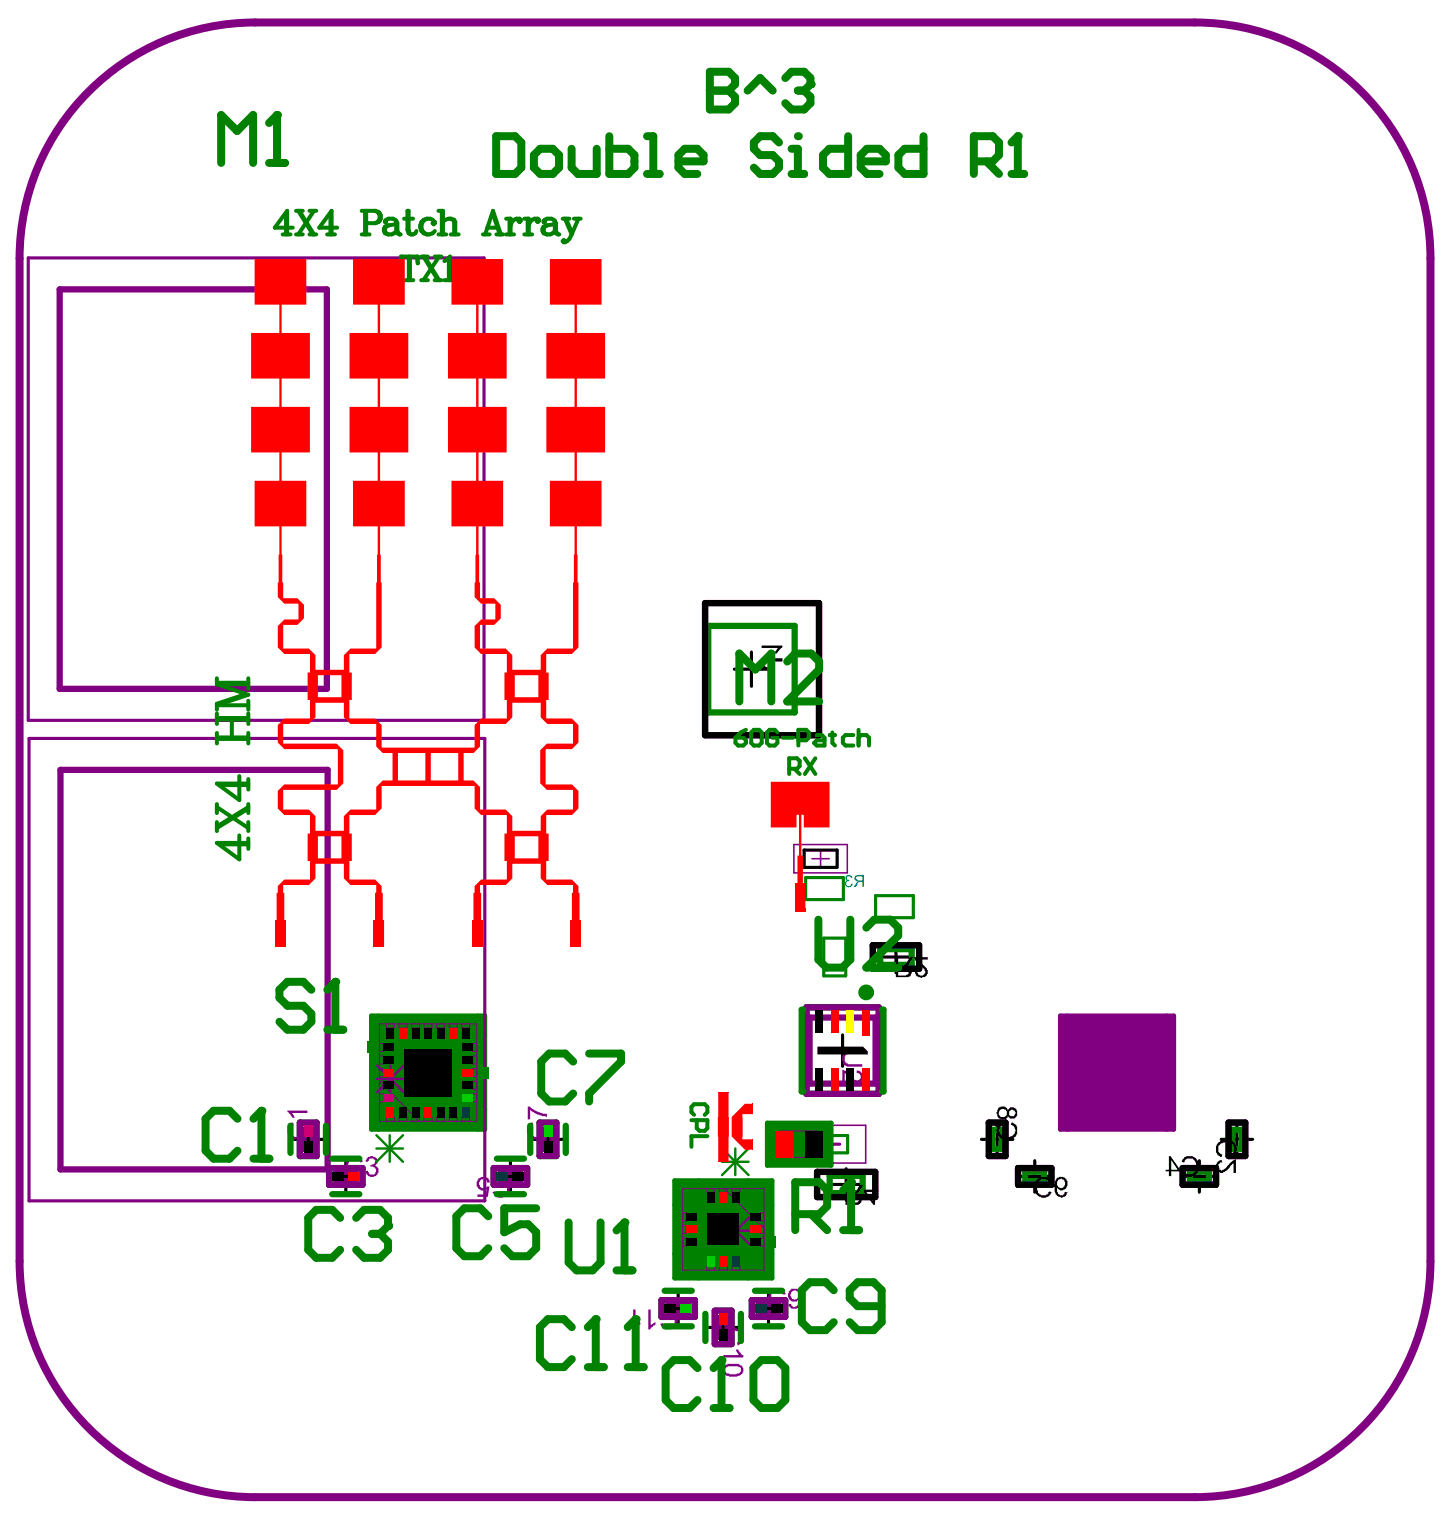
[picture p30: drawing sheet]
<svg xmlns="http://www.w3.org/2000/svg" width="153mm" height="162mm" viewBox="0 0 153 162" stroke-linecap="round" stroke-linejoin="round" font-family="sans-serif">
<g fill="none" stroke="#000" stroke-width=".33">
<path d="M77.7 70.8h3.6M79.5 69v3.6M94.8 99.6v3.3M93.2 101.3h3.3M105.5 118.9v3.3M130.9 118.9v3.3M87.9 125.3h3.3M89.6 123.7v3.3M103.9 120.6h3.3M107.8 124.5h3.4M109.5 122.8v3.3M125.3 124.5h3.3"/>
<path d="M126.9 122.8v3.3M129.2 120.6h3.4"/>
</g>
<path d="M75 66.2h9.1v9.2h-9.1zM93.2 100.4h3.3v1.7h-3.3zM105 119.6h1v2h-1zM130.4 119.6h1v2h-1zM87.8 124.4h3.5v1.8h-3.5zM108.5 124h2v1h-2zM125.9 124h2v1h-2z" fill="none" stroke="#008100" stroke-width=".66"/>
<g fill="none" stroke="#008100" stroke-width=".11">
<path d="M113.1 108.3h10.3v10.4h-10.3zM113.1 110.4h.4v.9h-.4M113.1 111.7h.4v.9h-.4M113.1 113.1h.4v.8h-.4M113.1 114.4h.4v.8h-.4M113.1 115.7h.4v.9h-.4M113.8 108.3v.5h.9v-.5M113.8 118.7v-.5h.9v.5M115.1 108.3v.5h.9v-.5M115.1 118.7v-.5h.9v.5M116.5 108.3v.5h.8v-.5M116.5 118.7v-.5h.8v.5"/>
<path d="M117.8 108.3v.5h.8v-.5M117.8 118.7v-.5h.8v.5M119.1 108.3v.5h.9v-.5M119.1 118.7v-.5h.9v.5M120.5 108.3v.5h.8v-.5M120.5 118.7v-.5h.8v.5M121.8 108.3v.5h.8v-.5M121.8 118.7v-.5h.8v.5M123.4 110.4h-.4v.9h.4M123.4 111.7h-.4v.9h.4M123.4 113.1h-.4v.8h.4M123.4 114.4h-.4v.8h.4"/>
<path d="M123.4 115.7h-.4v.9h.4M123.4 114.4l-4.3 4.3"/>
</g>
<path d="M85.3 92.9h4v2.3h-4zM87.2 99.3h2.3v4h-2.3zM92.7 94.8h4v2.3h-4zM86.2 120.2h3.5v1.8h-3.5z" fill="none" stroke="#008100" stroke-width=".33"/>
<path d="M120.8 112.7l2.8 2.9M120.8 114.2h2.8M122.2 112.7v2.9M123.6 112.7l-2.8 2.9" fill="none" stroke="#008100" stroke-width=".25"/>
<path d="M112.2 107.5h12v12h-12z" fill="#810081"/>
<path d="M6.3 30.6h28.3v42.3h-28.3zM74.6 63.8h12.1v14h-12.1zM6.4 81.5h28.3v42.2h-28.3zM92.4 100h4.9v2.5h-4.9zM104.7 118.8h1.7v3.5h-1.7zM130 118.8h1.8v3.5h-1.8zM86.5 124h6.1v2.7h-6.1zM107.7 123.6h3.6v1.8h-3.6zM125.2 123.6h3.5v1.8h-3.5z" fill="none" stroke="#810081" stroke-width=".66"/>
<path d="M112.2 107.5h12v12h-12z" fill="none" stroke="#810081" stroke-width=".51"/>
<path d="M84 89.4h5.7v3h-5.7zM85.9 90.9h1.9M86.8 89.9v1.9M84.3 119.1h7.3v4h-7.3z" fill="none" stroke="#810081" stroke-width=".17"/>
<path d="M87 121.1h1.9M88 120.2v1.8" fill="none" stroke="#810081" stroke-width=".33"/>
<path d="M74.6 63.8h12.1v14h-12.1zM92.4 100h4.9v2.5h-4.9zM104.7 118.8h1.7v3.5h-1.7zM130 118.8h1.8v3.5h-1.8zM86.5 124h6.1v2.7h-6.1zM107.7 123.6h3.6v1.8h-3.6zM125.2 123.6h3.5v1.8h-3.5z" fill="none" stroke="#000" stroke-width=".66"/>
<g fill="none" stroke="#000" stroke-width=".33">
<path d="M85.1 89.9h3.5v1.9h-3.5zM32.6 118.9v3.3M58 118.9v3.3M87.5 111.2h3.3M89.2 109.5v3.3M31 120.6h3.3M34.9 124.5h3.4M36.6 122.8v3.3M52.4 124.5h3.3M54 122.8v3.3M56.3 120.6h3.4M70.1 138.5h3.3"/>
<path d="M71.8 136.8v3.3M76.5 138.8v3.3M79.7 138.5h3.3M81.3 136.8v3.3M74.9 140.5h3.3"/>
</g>
<g fill="#000">
<path d="M80.6 68.3h2.2v.2l-.3 .2-.3 .5h-.2l.3-.6h-1.7zM80.8 69.8l.3-.1h1.7v.3h-1.5a.31 .31 0 0 0-.4 .2 .31 .31 0 0 0 .3 .4h.1v.2h-.2a.64 .64 0 0 1-.5-.8zM96.8 101.3h1.4v.2h-1l.9 1 .1 .5a.6 .6 0 0 1-.9 .4h-.1v-.1l-.3-.1-.1-.4h.3l.1 .3h.1a.39 .39 0 0 0 .5 0 .39 .39 0 0 0 0-.6l-1-.9zM105.6 119l.2-.1 .4-.2 .1 .3h-.2a.7 .7 0 0 0-.3 1h.1a1.16 1.16 0 0 0 1.3 .1l.2-.1v-.2a.33 .33 0 0 0-.1-.5l-.2-.3h-.1l.1-.2a.81 .81 0 0 1 .6 1 .58 .58 0 0 1-.5 .6l-.1 .2h-.2a1.11 1.11 0 0 1-1.2-.4l-.2-.2v-.3zM109.6 125l.2-.2a.96 .96 0 0 1 1.6 .4l-.4 .1a.58 .58 0 0 0-.4-.5 .58 .58 0 0 0-.6 .2h-.1a1.45 1.45 0 0 0-.1 1.1l.1 .2a.84 .84 0 0 0 1 0l.1-.2h.3l-.1 .2a.87 .87 0 0 1-1.4 .1h-.1a1.76 1.76 0 0 1-.2-1.1zM125.2 122.6a1.02 1.02 0 0 1 1.5 .1l.2 .6-.1 .6h-.1v.2l-.3 .3h-.2v.1a1.15 1.15 0 0 1-1.1-.5l-.1-.2h.3a.44 .44 0 0 0 .4 .4v.1a.74 .74 0 0 0 .9-.6v-.2a.85 .85 0 0 0-.4-.9h-.1a.47 .47 0 0 0-.7 .3l-.1 .1-.2-.1zM129.1 120.7l.4-.1a1.15 1.15 0 0 1 1.2 .5 .92 .92 0 0 1-.4 1.3l-.2 .1-.1-.3h.1a.42 .42 0 0 0 .5-.5 .76 .76 0 0 0-.9-.8l-.5 .1-.1 .1a.44 .44 0 0 0-.2 .6v.2l.2 .2 .3 .1-.1 .2a.82 .82 0 0 1-.6-1.1l.1-.2zM128.8 123l.3-.2h.2l.1 .2a.41 .41 0 0 0-.5 .3 .41 .41 0 0 0 .2 .5l.1 .1h.2v-.1a.87 .87 0 0 0 .6-.5l.4-.5 .4-.1v1.4h-.2v-1.1l-.4 .3-.1 .3-.1 .1a.85 .85 0 0 1-1.1 .3v-.1a.63 .63 0 0 1-.2-.7h.1z"/>
<path d="M95.1 102.5h.7h.2a.38 .38 0 0 1 .2 .6h-.3v.1h-.8zM94.8 101.3v2.1h.9a.6 .6 0 0 0 .8-.5v-.2h-.1a.43 .43 0 0 0-.5-.4v-.1l.3-.1 .5-.8h-.4l-.3 .6h-.1a.45 .45 0 0 1-.5 .3h-.3v-.9z"/>
<path d="M106.8 117.6a.34 .34 0 0 1 .6 0 .34 .34 0 0 1-.3 .5 .34 .34 0 0 1-.3-.5zM105.8 117.4h.1a.44 .44 0 0 1 .7 .3 .44 .44 0 0 1-.6 .5l-.3-.3zM105.6 117.3l-.1 .4v.1a.63 .63 0 0 0 .9 .6l.2-.1v-.2l.1 .1a.63 .63 0 0 0 .7 .2l.1-.2a.63 .63 0 0 0 .2-.7h-.1a.35 .35 0 0 0-.5-.3h-.2l-.3 .3a.44 .44 0 0 0-.5-.4h-.2v.1z"/>
<path d="M89.8 126.6h.9h.1a.31 .31 0 0 1 .1 .4 .31 .31 0 0 1-.3 .2h-.8zM89.5 125.4v2.1h1.3a.54 .54 0 0 0 .4-.5 .54 .54 0 0 0-.3-.5v-.1h-.2l-.1-.1h.2l.2-.2 .3-.7h-.3l-.6 .9h-.6v-.9z"/>
<path d="M91.7 126.1h.7v1zM91.4 125.9v.2l1 1.4h.2v-1.4h.3v-.2h-.3v-.5h-.2v.5z"/>
<path d="M111.8 124.7l-.2 .3v.5h-.1v.1h.1a.78 .78 0 0 0 .6 1l.1 .1h.2v-.1a.34 .34 0 0 0 .4-.4l.1-.1h-.3a.39 .39 0 0 1-.6 .3l-.2-.3v-.5l.2 .3a.6 .6 0 0 0 .7-.1 .6 .6 0 0 0 .2-.6v-.2h-.1a.3 .3 0 0 0-.3-.4v-.1h-.6v.1zM112 124.9a.45 .45 0 0 1 .5-.1 .45 .45 0 0 1 .2 .4l-.1 .3a.39 .39 0 0 1-.4 .2 .39 .39 0 0 1-.3-.4z"/>
<path d="M124 122.8l.6 1h-.6zM123.7 122.3v1.5h-.3v.1h.3v.5h.3v-.5h.9v-.1l-1-1.5z"/>
</g>
<g fill="#008100">
<path d="M71.4 124.9h10.3v10.3h-10.3z"/>
<path d="M39.3 107.5h12v12h-12z"/>
<path d="M81.2 118.8h6.8v4.5h-6.8z"/>
</g>
<path d="M31.7 118.8h1.8v3.5h-1.8zM57.1 118.8h1.8v3.5h-1.8zM85.3 106.6h7.7v9.1h-7.7zM34.8 123.6h3.6v1.8h-3.6zM52.3 123.6h3.5v1.8h-3.5zM70 137.6h3.5v1.7h-3.5zM75.7 138.7h1.7v3.5h-1.7zM79.6 137.6h3.5v1.7h-3.5z" fill="none" stroke="#008100" stroke-width=".66"/>
<path d="M39.3 107.5h12v12h-12zM81.2 118.8h6.8v4.5h-6.8zM71.4 124.9h10.3v10.3h-10.3z" fill="none" stroke="#008100" stroke-width=".51"/>
<g fill="none" stroke="#810081" stroke-width=".66">
<path d="M31.7 118.8h1.8v3.5h-1.8zM32.1 119.6h1v2h-1zM57.1 118.8h1.8v3.5h-1.8zM57.5 119.6h1v2h-1zM85.3 106.6h7.7v9.1h-7.7zM85.7 107.7h7v7h-7zM34.8 123.6h3.6v1.8h-3.6zM35.6 124h2v1h-2zM52.3 123.6h3.5v1.8h-3.5zM53 124h2v1h-2zM70 137.6h3.5v1.7h-3.5zM70.8 138h2v1h-2z"/>
<path d="M75.7 138.7h1.7v3.5h-1.7zM76 139.5h1v2h-1zM79.6 137.6h3.5v1.7h-3.5zM80.3 138h2v1h-2z"/>
</g>
<g fill="none" stroke="#810081" stroke-width=".11">
<path d="M40.2 114.4l4.2 4.3M40.2 108.3h10.3v10.4h-10.3zM40.2 110.4h.4v.9h-.4M40.2 111.7h.4v.9h-.4M40.2 113.1h.4v.8h-.4M40.2 114.4h.4v.8h-.4M40.2 115.7h.4v.9h-.4M40.9 108.3v.5h.8v-.5M40.9 118.7v-.5h.8v.5M42.2 118.7v-.5h.9v.5M42.2 108.3v.5h.9v-.5M43.6 118.7v-.5h.8v.5"/>
<path d="M43.6 108.3v.5h.8v-.5M44.9 118.7v-.5h.8v.5M44.9 108.3v.5h.8v-.5M46.2 118.7v-.5h.9v.5M46.2 108.3v.5h.9v-.5M47.5 118.7v-.5h.9v.5M47.5 108.3v.5h.9v-.5M48.9 118.7v-.5h.8v.5M48.9 108.3v.5h.8v-.5M50.5 110.4h-.5v.9h.5M50.5 111.7h-.5v.9h.5M50.5 113.1h-.5v.8h.5"/>
<path d="M50.5 114.4h-.5v.8h.5M50.5 115.7h-.5v.9h.5M82.7 119.7h3.7v2.8h-3.7zM72.2 125.8h8.7v8.6h-8.7zM72.2 131h.4v.8h-.4M72.2 128.3h.4v.9h-.4M72.2 129.7h.4v.8h-.4M74.8 134.4v-.4h.8v.4M74.8 125.8v.4h.8v-.4M76.1 134.4v-.4h.9v.4M76.1 125.8v.4h.9v-.4M76.6 125.8l4.3 4.2"/>
<path d="M77.5 125.8v.4h.8v-.4M77.5 134.4v-.4h.8v.4M80.9 131h-.4v.8h.4M80.9 129.7h-.4v.8h.4M80.9 128.3h-.4v.9h.4"/>
</g>
<path d="M39.9 112.7l2.8 2.9M39.9 114.2h2.8M41.3 112.7v2.9M42.7 112.7l-2.8 2.9M76.5 128.8l2.8 2.8M76.5 130.2h2.8M77.9 128.8v2.8M79.3 128.8l-2.8 2.8" fill="none" stroke="#810081" stroke-width=".25"/>
<path d="M3 27.3h48.2v48.9h-48.2zM3.1 78.1h48.2v49h-48.2z" fill="none" stroke="#810081" stroke-width=".33"/>
<g fill="#810081">
<path d="M55.9 119.1l.3-.3h.2v.2l-.2 .1v.1a.44 .44 0 0 0-.2 .6l.2 .3a1.27 1.27 0 0 0 1.3 0 .61 .61 0 0 0 .2-.6 .61 .61 0 0 0-.5-.5v-.3l.3 .1a.95 .95 0 0 1 0 1.7h-.1a1.34 1.34 0 0 1-1.5-.3v-.1a.63 .63 0 0 1-.1-.6z"/>
<path d="M55.9 117.1h.2l.3 .2a3 3 0 0 0 1.5 .5v.4l-.5-.1-.5-.2-.4-.1v-.1h-.1l-.3-.3v1h-.2z"/>
<path d="M52.5 124.6l.5-.1a.89 .89 0 0 1 .9 .7l.1 .7h-.1l-.1 .4-.3 .3-.4 .1a.95 .95 0 0 1-1-.6h.3h.1a.45 .45 0 0 0 .5 .4h.2a.81 .81 0 0 0 .5-1v-.1a.65 .65 0 0 0-.6-.6 .65 .65 0 0 0-.7 .4v.1l-.3-.1v-.2z"/>
<path d="M50.6 124.7a.81 .81 0 0 1 1.2 .2l.1 .2h-.4v-.3a.5 .5 0 0 0-.6 .1 .5 .5 0 0 0-.1 .6 .51 .51 0 0 0 .7 0h.3l-.2 1.1h-1.1v-.2h.9l.1-.6-.1 .1a.63 .63 0 0 1-1-.6v-.3z"/>
<path d="M30.6 118.9h.2v-.1h.2l.1 .2a.42 .42 0 0 0-.4 .5h-.1l.1 .4a.91 .91 0 0 0 1.2 .3l.4-.2a.7 .7 0 0 0-.4-1h-.1l.1-.3 .2 .1v.1a.3 .3 0 0 1 .3 .3l.1 .1a1.1 1.1 0 0 1-.2 1.1l-.5 .2a1.11 1.11 0 0 1-1.2-.4l-.1-.1a1.38 1.38 0 0 1 .1-1.2z"/>
<path d="M30.4 117.5h2.1v.3h-1.7h.2l.2 .4v.1h-.3l-.1-.4-.4-.2z"/>
<path d="M36.8 122.7v-.1a1.02 1.02 0 0 1 1.5 .1l.1 .2-.3 .1v-.1a.6 .6 0 0 0-1-.1h-.1a1.05 1.05 0 0 0 .2 1.4l.1 .1h.5v-.1a.32 .32 0 0 0 .3-.4h.3a.88 .88 0 0 1-.9 .7l-.4-.1-.3-.2a1.95 1.95 0 0 1-.1-1.4z"/>
<path d="M38.8 122.6h.1a.59 .59 0 0 1 1 .1h.1a.38 .38 0 0 1-.2 .5l-.1 .1a.45 .45 0 0 1 .4 .6v.2h-.1a.3 .3 0 0 1-.4 .3 .64 .64 0 0 1-.9-.5h.3v.2a.43 .43 0 0 0 .6 .2l.1-.3h.1v-.1a.46 .46 0 0 0-.6-.5v.1v-.2h.2a.45 .45 0 0 0 .3-.5h-.1a.38 .38 0 0 0-.5-.2l-.1 .3h-.3z"/>
<path d="M81.8 136.4h.2a.87 .87 0 0 1 1.1 .6h-.3v-.2h-.1a.58 .58 0 0 0-1 .1l-.1 .1v.2a.78 .78 0 0 0 .4 1h.1a.6 .6 0 0 0 .8-.5l.2 .1v.3a1 1 0 0 1-1.5 .2 1.85 1.85 0 0 1-.3-1.2l.2-.4z"/>
<path d="M70.1 138.6h.1a.94 .94 0 0 1 1.2 .1l.1 .1a1.34 1.34 0 0 1 .1 1.5 1.04 1.04 0 0 1-1.6 .1l-.1-.3 .2-.1 .1 .1a.47 .47 0 0 0 .7 .3h.2v-.1a.45 .45 0 0 0 .3-.5l.1-.2h-.1v-.4h-.1a.3 .3 0 0 0-.3-.4v-.1h-.4v.1a.3 .3 0 0 0-.4 .4h-.1h-.2v-.1z"/>
<path d="M68.6 138.6h.3v1.6l.5-.3v.3l-.3 .1-.3 .4h-.2z"/>
<path d="M67 138.6h.3v1.6l.3-.2v-.1h.2v.3h-.2l-.4 .5h-.2z"/>
<path d="M76.7 140.8l.2-.1a1.57 1.57 0 0 1 1.4 0l.2 .2a.96 .96 0 0 1 .2 .9l-.1 .2-.4 .3v.1h-.1l-.1-.4a.46 .46 0 0 0 .4-.6v-.2h-.1a.35 .35 0 0 0-.5-.4h-.7l-.3 .3v.2h-.1l.1 .6 .4 .2v.3h-.1v-.1h-.2l-.3-.4v-.2h-.1v-.4h.1v-.3z"/>
<path d="M76.6 143.4h1.6l-.3-.4v-.2h.3v.2l.2 .3 .3 .1v.2h-2.1z"/>
<path d="M89.4 111.3h.5v-.1h1.4v.3h-1.3a.52 .52 0 0 0-.6 .2 .52 .52 0 0 0 .1 .7l.2 .2h1.6v.3h-1.6a.82 .82 0 0 1-.6-1.1z"/>
<path d="M89.1 113.2h.2v.1h.2l.2 .2a1.4 1.4 0 0 0 1 .8v.1l.1-.1a.32 .32 0 0 0 .3-.4l-.1-.3-.3-.1v-.2h.1a.72 .72 0 0 1 .5 .9l-.1 .3h-.2a.33 .33 0 0 1-.5 .1l-.3-.1-.5-.5-.1-.4-.2-.1v1.1h-.3z"/>
<path d="M83.8 136.6v.1a.41 .41 0 0 0 0 .7v.1h.3h.2a.72 .72 0 0 0 .1-.9h-.2v-.1zM83.7 136.4h.3a.38 .38 0 0 1 .5 .1l.2 .1 .1 .3a1.62 1.62 0 0 1-.1 1.2 .73 .73 0 0 1-1.1 .2l-.1-.1v-.2h.2a.34 .34 0 0 0 .5 .2l.3-.2 .1-.5h-.2a.44 .44 0 0 1-.6 .2l-.3-.2-.1-.3a.55 .55 0 0 1 .2-.6z"/>
<path d="M76.9 144.7a.34 .34 0 0 0 0 .5v.1h.2a1.38 1.38 0 0 0 1.3-.1 .34 .34 0 0 0-.2-.5l-.1-.1h-1zM76.6 144.5l.4-.1v-.1h.7a.55 .55 0 0 1 .6 .2h.2a.7 .7 0 0 1-.3 1.1h-.1a1.87 1.87 0 0 1-1.4-.1l-.1-.2v-.1h-.1v-.4h.1z"/>
</g>
<g fill="#008181">
<path d="M89.5 92.7l.2-.1h.3l.2 .3h-.1a.24 .24 0 0 0-.2-.2 .24 .24 0 0 0-.2 .1v.3h.1v.1l.1-.1v.1h-.2a.28 .28 0 0 0-.1 .4 .28 .28 0 0 0 .4 .2l.1-.3h.1a.3 .3 0 0 1-.3 .3l-.1 .1-.1-.1a.32 .32 0 0 1-.3-.4l.3-.2-.2-.1z"/>
<path d="M90.6 92.8l.1-.1h.6v.5h-.4a.3 .3 0 0 1-.3-.4zM90.5 92.7a.24 .24 0 0 0-.1 .3 .24 .24 0 0 0 .2 .2l.2 .1-.2 .1-.3 .4h.3l.2-.5h.5v.5h.1v-1.2h-.7v.1z"/>
</g>
<path d="M27 158.4h99.4a25 25 0 0 0 25-24.9v-106.2a25 25 0 0 0-25-24.9h-99.4a25 25 0 0 0-24.9 24.9v106.2a25 25 0 0 0 24.9 24.9" fill="none" stroke="#810081" stroke-width=".84"/>
<g fill="#008100">
<path d="M81.3 130.8h.9v1.2h-.9z"/>
<path d="M50.9 112.9h.8v1.2h-.8z"/>
<path d="M38.9 110.2h.8v1.3h-.8z"/>
</g>
<g fill="none" stroke="#008100" stroke-width=".66">
<path d="M30.7 119.1v2.9M34.5 119.1v2.9M56.1 119.1v2.9M59.9 119.1v2.9M85 106.8h-.2v8.7h.2M93.3 106.8h.2v8.7h-.2M35.2 126.4h2.8M35.2 122.6h2.8M52.6 126.4h2.9M52.6 122.6h2.9M70.3 136.6h2.9M74.7 139v2.9"/>
<path d="M78.4 139v2.9M79.9 136.6h2.9M70.3 140.3h2.9M79.9 140.3h2.9"/>
</g>
<path d="M39.7 107.9v1.8M39.7 117.3v1.8M50.9 107.9v1.8M50.9 117.3v1.8M71.8 132.6v2.2h2.2M74 125.3h-2.2v2.3M79.1 125.3h2.2v2.3M81.3 132.6v2.2h-2.2" fill="none" stroke="#008100" stroke-width=".51"/>
<g fill="none" stroke="#008100" stroke-width=".42">
<path d="M77.8 78.1h.9l.2 .2v.3l-.2 .3h-.6l-.3-.3zM78.9 77.2l-.5 .3-.6 .6M79.5 77.5l.3-.3h.5l.3 .3v1.1l-.3 .3h-.5l-.3-.3zM82.3 77.5l-.3-.3h-.6l-.2 .3v1.1l.2 .3h.6l.3-.3v-.5h-.6M82.8 78.1h1.1M84.5 78.3h.8l.3-.2v-.6l-.3-.3h-.8v1.7M86.4 77.8h.6l.3 .3v.8h-.9l-.2-.3 .2-.3h.9M87.8 77.8h.6M88.1 77.5v1.1l.3 .3M90.3 77.8h-.8l-.3 .3v.5l.3 .3h.8M90.9 78.1l.2-.3h.6l.3 .3v.8M90.9 77.2v1.7"/>
<path d="M83.5 81.3h.9l.2-.2v-.6l-.2-.3h-.9v1.7M84.1 81.3l.5 .6M85.2 80.2l1.1 1.7M86.3 80.2l-1.1 1.7"/>
</g>
<path d="M75.1 7.6v4h2l.7-.7v-.6l-.7-.7h-2" fill="none" stroke="#008100" stroke-width=".84"/>
<circle cx="75.1" cy="9.6" r=".42" fill="#008100"/>
<path d="M75.1 7.6h2l.7 .7v.6l-.7 .7h-2M79.1 9.6l1.3-1.3 1.4 1.3M83.1 8.3l.7-.7h1.3l.7 .7v.6" fill="none" stroke="#008100" stroke-width=".84"/>
<circle cx="85.8" cy="8.9" r=".42" fill="#008100"/>
<g fill="none" stroke="#008100" stroke-width=".84">
<path d="M52.5 14.4h2l.7 .7v2.6l-.7 .7h-2zM57.2 15.7h1.3l.7 .7v1.3l-.7 .7h-1.3l-.7-.7v-1.3zM60.5 15.7v2l.7 .7h2v-2.7M64.5 14.4v4h2l.6-.7v-1.3l-.6-.7h-2M68.5 18.4h1.3M68.5 14.4h.6v4M71.8 17.1h2.7v-.7l-.7-.7h-1.3l-.7 .7v1.3l.7 .7h1.3M82.4 15.1l-.6-.7h-1.4l-.6 .7v.6l.6 .7h1.4l.6 .7v.6l-.6 .7h-1.4l-.6-.7M83.8 18.4h1.3M83.8 15.7h.6v2.7M84.4 9.6h.7M85.1 9.6l.7 .7v.6l-.7 .7h-1.3l-.7-.7"/>
<path d="M85.8 8.9l-.7 .7"/>
</g>
<circle cx="84.4" cy="14.4" r=".42" fill="#008100"/>
<path d="M89.8 14.4v4h-2l-.7-.7v-1.3l.7-.7h2M91.1 17.1h2.7v-.7l-.7-.7h-1.3l-.7 .7v1.3l.7 .7h1.3M97.7 14.4v4h-2l-.6-.7v-1.3l.6-.7h2M103.1 17.1h2l.6-.7v-1.3l-.6-.7h-2v4M104.4 17.1l1.3 1.3M107.1 18.4h1.3M107.7 14.4v4" fill="none" stroke="#008100" stroke-width=".84"/>
<circle cx="107.7" cy="14.4" r=".42" fill="#008100"/>
<path d="M107.7 14.4l-.6 .7M60.7 112.3l-.9-.8h-1.7l-.8 .8v3.4l.8 .8h1.7l.9-.8M62.3 111.5h3.4v.8l-3.4 3.4v.8M51.7 128.7l-.9-.8h-1.7l-.8 .8v3.4l.8 .8h1.7l.9-.8M56.7 127.9h-3.3v2.5l1.7-.9h.8l.8 .9v1.7l-.8 .8h-1.7l-.8-.8M84.2 128.5h2.5l.8-.9v-1.7l-.8-.8h-2.5v5.1M85.9 128.5l1.6 1.7M88.2 136.5l-.8-.8h-1.7l-.8 .8v3.4l.8 .8h1.7l.8-.8M89.2 130.2h1.7M90.1 125.1v5.1M93.3 138.2h-2.5l-.9-.8v-.9l.9-.8h1.7l.8 .8v3.4l-.8 .8h-1.7l-.9-.8" fill="none" stroke="#008100" stroke-width=".84"/>
<g fill="none" stroke="#008100" stroke-width=".42">
<path d="M29.9 24.8h.8M30.3 22.5v2.3M31 24.1h-1.9l1.3-1.8v2.5M31.3 24.8h.7M31.3 22.3h.7M31.6 22.3l1.5 2.5M31.7 22.3l1.5 2.5M32.8 24.8h.7M32.8 22.3h.7M33.2 22.3l-1.6 2.5M34.6 24.8h.9M35 22.5v2.3"/>
<path d="M35.7 24.1h-1.9l1.3-1.8v2.5M38.3 24.8h.8M38.3 22.3h1.4M38.6 22.3v2.5M38.8 22.3v2.5M38.8 23.6h.9M39.7 22.3a.65 .65 0 0 1 .6 .7 .65 .65 0 0 1-.6 .6M39.7 22.3a.68 .68 0 0 1 .5 .7 .68 .68 0 0 1-.5 .6M40.9 23.4v.1h-.2l.2-.2 .2-.2h.5l.3 .3M41.1 23.9a.49 .49 0 0 0-.4 .4 .49 .49 0 0 0 .4 .5M41.1 23.9l-.4 .1-.1 .2 .1 .5 .4 .1M41.9 24.4l-.4 .4h-.4"/>
<path d="M41.9 23.4l.2 .2v.8l.2 .4M41.9 23.4v1M41.9 24.4l.2 .3 .2 .1M41.9 23.6l-.1 .1-.7 .2M42.3 24.8h.1M42.6 27.1l-.2 .8v-.8h1.8v.8l-.1-.8M42.8 23.1h.9M42.9 29.6h.8M43.1 22.3h.1v2l.3 .5-.3-.1-.1-.4zM43.3 27.1v2.5M43.4 27.1v2.5M44.1 24.4l-.1 .3-.5 .1"/>
<path d="M44.6 27.1h.7M44.6 29.6h.7M44.8 27.1l1.6 2.5M44.9 27.1l1.6 2.5M45.2 23.1a.68 .68 0 0 1 .8 .5l-.1 .1-.1-.1 .1-.1M45.2 23.1a.84 .84 0 0 0-.7 .9 .84 .84 0 0 0 .7 .8M45.2 23.1a.88 .88 0 0 0-.6 .9 .88 .88 0 0 0 .6 .8M46 27.1h.7M46 29.6h.7M46 24.4l-.2 .3-.6 .1M46.4 24.8h.8M46.4 22.3h.5v2.5"/>
<path d="M46.5 27.1l-1.7 2.5M46.8 22.3v2.5M47 29.6h1.1M47 27.6l.6-.5v2.5M47.5 27.3v2.3M47.7 24.8h.8M47.7 23.1l-.6 .2-.2 .2M47.7 23.1l.4 .2 .1 .2v1.3M47.7 23.1l.2 .2 .2 .2v1.3M51.1 24.8h.7M51.3 24.8l.9-2.5 .8 2.5M51.6 24.1h1.1"/>
<path d="M52.2 22.7l.7 2.1M52.5 24.8h.7M53.6 24.8h.8M53.6 23.1h.4v1.7M53.9 23.1v1.7M55 23.3l-.1 .1 .1 .1 .1-.2a.68 .68 0 0 0-.7-.1 .68 .68 0 0 0-.4 .7M55.5 24.8h.8M55.5 23.1h.5v1.7M55.8 23.1v1.7M56.9 23.3l-.1 .1 .1 .1 .1-.2a.68 .68 0 0 0-.7-.1 .68 .68 0 0 0-.3 .7M57.7 23.4v.1h-.2l.2-.2 .2-.2h.5l.3 .3M57.9 23.9a.49 .49 0 0 0-.4 .4 .49 .49 0 0 0 .4 .5"/>
<path d="M57.9 23.9l-.4 .1-.1 .2 .1 .5 .4 .1M58.7 24.4l-.5 .4h-.3M58.7 23.4l.1 .2v.8l.3 .4M58.7 23.4v1M58.7 24.4l.1 .3 .3 .1M58.7 23.6l-.1 .1-.7 .2M59.1 24.8h.1M59.6 23.1h.7M59.8 23.1l.7 1.7M59.9 23.1l.6 1.5M60.5 24.8a.96 .96 0 0 1-.8 .8l-.1-.1 .1-.1 .1 .1M60.7 23.1h.8"/>
<path d="M61.2 23.1l-.7 1.7M23 71.8v.6M23 75.5v1.1M23 77.6v1.1M23 78.2h3.3M23 78h3.3M23 76.1h3.3M23 76h3.3M23 72.4l3.3 1.1-3.3 1.1h3.3M23 72.4h3.3M23 72.2h3.3M24.5 76.1v1.9"/>
<path d="M25.8 73.5l-2.8 1v.6M26.3 71.8v1.1M26.3 74.1v1M26.3 75.5v1.1M26.3 77.6v1.1M23 85.4l3.3 2.2M23 85.1v.9M23 87v.9M23.3 89.3h3M23.3 83.1h3M25.3 82.1v2.6l-2.3-1.8h3.3M25.3 88.4v2.5l-2.3-1.7h3.3"/>
<path d="M26.3 82.4v1.1M26.3 85.1v.9M26.3 87v.9M26.3 88.7v1.1M26.3 85.6l-3.3 2M26.3 85.4l-3.3 2.1M73.2 118.5h1.7v.9l-.3 .3h-.6l-.3-.3v-.9M73.5 118l-.3-.3v-.6l.3-.3h1.1l.3 .3v.6l-.3 .3M74.9 120.2h-1.7v1.1"/>
</g>
<path d="M39.8 120.1l2.9 2.8M39.8 121.5h2.9M41.2 120.1v2.8M42.7 120.1l-2.9 2.8M76.4 121.5l2.8 2.8M76.4 122.9h2.8M77.8 121.5v2.8M79.2 121.5l-2.8 2.8" fill="none" stroke="#008100" stroke-width=".25"/>
<circle cx="90.1" cy="125.1" r=".42" fill="#008100"/>
<path d="M78.2 74.2v-5l1.7 1.6 1.7-1.6v5M83.3 70l.9-.8h1.6l.9 .8v.8l-3.4 3.4h3.4M33 104.7l-.9-.8h-1.7l-.8 .8v.9l.8 .8h1.7l.9 .9v.8l-.9 .9h-1.7l-.8-.9M34.6 109h1.7M35.5 103.9v5.1M90.1 125.1l-.9 .8" fill="none" stroke="#008100" stroke-width=".84"/>
<circle cx="35.5" cy="103.9" r=".42" fill="#008100"/>
<path d="M86.6 97.3v4.2l.9 .9h1.6l.9-.9v-4.2M91.7 98.2l.8-.9h1.7l.9 .9v.8l-3.4 3.4h3.4M35.5 103.9l-.9 .8M60.2 129.3v4.3l.8 .8h1.7l.9-.8v-4.3M65.2 134.4h1.7M66.1 129.3v5.1" fill="none" stroke="#008100" stroke-width=".84"/>
<circle cx="66.1" cy="129.3" r=".42" fill="#008100"/>
<path d="M23.4 17.2v-5l1.7 1.7 1.7-1.7v5M28.5 17.2h1.7M29.3 12.2v5M66.1 129.3l-.9 .9" fill="none" stroke="#008100" stroke-width=".84"/>
<circle cx="29.3" cy="12.2" r=".42" fill="#008100"/>
<path d="M29.3 12.2l-.8 .8M63.1 139.6v5.1M60.5 140.4l-.8-.8h-1.7l-.9 .8v3.4l.9 .9h1.7l.8-.9M62.2 144.7h1.7" fill="none" stroke="#008100" stroke-width=".84"/>
<circle cx="63.1" cy="139.6" r=".42" fill="#008100"/>
<path d="M63.1 139.6l-.9 .8M67.3 139.6v5.1M66.4 144.7h1.7" fill="none" stroke="#008100" stroke-width=".84"/>
<circle cx="67.3" cy="139.6" r=".42" fill="#008100"/>
<path d="M67.3 139.6l-.9 .8M73.8 144.8l-.8-.9h-1.7l-.9 .9v3.3l.9 .9h1.7l.8-.9M75.5 149h1.7M76.4 143.9v5.1" fill="none" stroke="#008100" stroke-width=".84"/>
<circle cx="76.4" cy="143.9" r=".42" fill="#008100"/>
<path d="M36 128.9l-.8-.9h-1.7l-.9 .9v3.3l.9 .9h1.7l.8-.9M37.7 128.9l.8-.9h1.7l.9 .9v.8M76.4 143.9l-.9 .9M80.6 143.9h1.7l.8 .9v3.3l-.8 .9h-1.7l-.9-.9v-3.3z" fill="none" stroke="#008100" stroke-width=".84"/>
<circle cx="41.1" cy="129.7" r=".42" fill="#008100"/>
<path d="M25.1 118.4l-.8-.9h-1.7l-.8 .9v3.4l.8 .8h1.7l.8-.8M27.7 117.5v5.1M26.8 122.6h1.7M39.4 130.6h.8M40.2 130.6l.9 .8v.8l-.9 .9h-1.7l-.8-.9M41.1 129.7l-.9 .9" fill="none" stroke="#008100" stroke-width=".84"/>
<circle cx="27.7" cy="117.5" r=".42" fill="#008100"/>
<path d="M27.7 117.5l-.9 .9" fill="none" stroke="#008100" stroke-width=".84"/>
<circle cx="91.7" cy="105" r=".42" fill="none" stroke="#008100" stroke-width=".83"/>
<g fill="#f00">
<path d="M77.4 118.2l1.4-1.4h.9v1.1h-1.1v2.7h1.1v1h-.9l-1.4-1.3z"/>
<path d="M76 115.6h1.1v7.3h-1.1z"/>
<path d="M26.9 27.4h5.5v4.8h-2.6v3h3v4.9h-3v3h3v4.8h-3v3h2.6v4.8h-2.6v3h.1l.1 4.6h1.5l.7 .7v1.4l-.7 .7h-1.5v2.5h2.7l.7 .7v1.6h3v-1.6l.7-.7h2.7v-7h.1l.1-5.9h-2.6v-4.8h2.6v-3h-3v-4.8h3v-3h-3v-4.9h3v-3h-2.6v-4.8h5.4v4.8h-2.6v3h3v4.9h-3v3h3v4.8h-3v3h2.6v4.8h-2.6l.1 5.9h.1v6.9l-.7 .7h-2.7v2h.2v2.9h-.2v1.9h2.7l.7 .7v2.4h9.8v-2.4l.7-.7h2.7v-1.9h-.2v-2.9h.2v-2h-2.7l-.7-.7v-2.3l.7-.7h1.5v-1.6h-1.5l-.7-.7v-1.6h.1v-2.9h.1v-3h-2.6v-4.8h2.6v-3h-3v-4.8h3v-3h-3v-4.9h3v-3h-2.6v-4.8h5.5v4.8h-2.7v3h3v4.9h-3v3h3v4.8h-3v3h2.7v4.8h-2.7v3h.1l.1 4.6h1.5l.7 .7v1.4l-.7 .7h-1.5v2.5h2.7l.7 .7v1.6h3v-1.6l.7-.7h2.7v-7h.1l.1-5.9h-2.6v-4.8h2.6v-3h-3v-4.8h3v-3h-3v-4.9h3v-3h-2.6v-4.8h5.5v4.8h-2.6v3h2.9v4.9h-2.9v3h2.9v4.8h-2.9v3h2.6v4.8h-2.6v5.9h.1v6.9l-.7 .7h-2.7v2h.3v2.9h-.3v1.9h2.7l.7 .7v1.9l-.7 .7h-2.7v3.7h2.7l.7 .7v1.8l-.7 .7h-2.7v2h.3v2.9h-.3v2h2.7l.7 .7v.7h.1v2.8h.2v2.9h-1.1v-2.9h.1v-2.8h.1v-.9h-2.7l-.7-.7v-1.5h-3v1.5l-.7 .7h-2.7v.9h.1v2.8h.2v2.9h-1.1v-2.9h.1v-2.8h.1v-.7l.7-.7h2.7v-2h-.2v-2.9h.2v-2h-2.7l-.7-.7v-2.3h-9.8v2.3l-.7 .7h-2.7v2h.2v2.9h-.2v2h2.7l.7 .7v.7h.1v2.8h.1v2.9h-1v-2.9h.1v-2.8h.1v-.9h-2.7l-.7-.7v-1.5h-3v1.5l-.7 .7h-2.7v.9h.1v2.8h.1v2.9h-1.1v-2.9h.2v-2.8h.1v-.7l.7-.7h2.7v-2h-.2v-2.9h.2v-2h-2.7l-.7-.7v-1.8l.7-.7h5.7v-3.7h-5.7l-.7-.7v-1.9l.7-.7h2.7v-1.9h-.2v-2.9h.2v-2h-2.7l-.7-.7v-2.3l.7-.7h1.5v-1.6h-1.5l-.7-.7v-1.6h.1v-2.9h.1v-3h-2.7v-4.8h2.7v-3h-3v-4.8h3v-3h-3v-4.9h3v-3h-2.7zM33.6 71.4v2.4h2.5v-2.4zM33.6 88.5v2.3h2.5v-2.3zM30 76.6v2.1h5.6l.7 .7v3.5l-.7 .7h-5.6v2.1h2.7l.7 .7v1.5h3v-1.5l.7-.7h2.7v-2.4l.7-.7h1v-2.9h-1l-.7-.7v-2.4h-2.7l-.7-.7v-1.5h-3v1.5l-.7 .7zM42.1 79.7v2.9h2.9v-2.9zM45.6 79.7v2.9h2.9v-2.9zM54.5 71.4v2.4h2.5v-2.4zM54.5 88.5v2.3h2.5v-2.3zM50.8 76.6v2.4l-.7 .7h-1v2.9h1l.7 .7v2.4h2.7l.7 .7v1.5h3v-1.5l.7-.7h2.7v-2.1h-2.7l-.7-.7v-3.5l.7-.7h2.7v-2.1h-2.7l-.7-.7v-1.5h-3v1.5l-.7 .7z"/>
</g>
<path d="M86.5 110.7h4.8l.5 .5v.4h-5.3z" fill="#000"/>
<path d="M81.6 82.7h6.2v4.8h-2.7v-1.3h-.3v4.3h.2v2.9h.2v2.9h-1.1v-2.9h.3v-2.9h.2v-4.3h-.3v1.3h-2.7z" fill="#f00"/>
<g fill="#f00">
<path d="M76 115.5h1.1v.1h-1.1z" fill-rule="evenodd"/>
<path d="M79.6 116.8h.1v1.1h-.1z" fill-rule="evenodd"/>
<path d="M79.6 120.6h.1v1.1h-.1z" fill-rule="evenodd"/>
<path d="M76 122.8h1.1v.1h-1.1z" fill-rule="evenodd"/>
<path d="M60.4 97.3h1.1v2.9h-1.1z" fill-rule="evenodd"/>
<path d="M50 97.3h1.1v2.9h-1.1z" fill-rule="evenodd"/>
<path d="M39.6 97.3h1v2.9h-1z" fill-rule="evenodd"/>
<path d="M29.1 97.3h1.1v2.9h-1.1z" fill-rule="evenodd"/>
</g>
<path d="M57.6 119.1h.8v1.2h-.8z" fill-rule="evenodd" fill="#00cd00"/>
<path d="M57.6 120.8h.8v1.2h-.8z" fill-rule="evenodd" fill="#000"/>
<path d="M52.6 124h1.2v.9h-1.2z" fill-rule="evenodd" fill="#002f66"/>
<path d="M54.3 124h1.2v.9h-1.2z" fill-rule="evenodd" fill="#000"/>
<path d="M32.2 119.1h.9v1.2h-.9z" fill-rule="evenodd" fill="#d70094"/>
<path d="M32.2 120.8h.9v1.2h-.9z" fill-rule="evenodd" fill="#000"/>
<path d="M36.9 124h1.1v.9h-1.1z" fill-rule="evenodd" fill="#f00"/>
<g fill="#000">
<path d="M35.2 124h1.1v.9h-1.1z" fill-rule="evenodd"/>
<path d="M81.6 138h1.2v.9h-1.2z" fill-rule="evenodd"/>
</g>
<path d="M79.9 138h1.2v.9h-1.2z" fill-rule="evenodd" fill="#002f66"/>
<path d="M70.3 138h1.2v.9h-1.2z" fill-rule="evenodd" fill="#000"/>
<path d="M72 138h1.2v.9h-1.2z" fill-rule="evenodd" fill="#00cd00"/>
<path d="M76.1 140.7h.9v1.2h-.9z" fill-rule="evenodd" fill="#000"/>
<g fill="#f00">
<path d="M76.1 139h.9v1.2h-.9z" fill-rule="evenodd"/>
<path d="M91.3 106.9h.8v2.7h-.8z" fill-rule="evenodd"/>
</g>
<circle cx="89.2" cy="111.2" r=".37" fill="#000"/>
<path d="M91.3 113.1h.8v2.3h-.8z" fill-rule="evenodd" fill="#f00"/>
<path d="M89.6 113.1h.8v2.3h-.8z" fill-rule="evenodd" fill="#000"/>
<path d="M87.9 113.1h.9v2.3h-.9z" fill-rule="evenodd" fill="#f00"/>
<g fill="#000">
<path d="M86.3 113.1h.8v2.3h-.8z" fill-rule="evenodd"/>
<path d="M86.3 106.9h.8v2.3h-.8z" fill-rule="evenodd"/>
</g>
<path d="M87.9 106.9h.9v2.3h-.9z" fill-rule="evenodd" fill="#f00"/>
<path d="M89.6 106.9h.8v2.3h-.8z" fill-rule="evenodd" fill="#ff0"/>
<g fill="#000">
<path d="M74.9 128.4h3.3v3.3h-3.3z" fill-rule="evenodd"/>
<path d="M79.4 128.3h1.1v.9h-1.1z" fill-rule="evenodd"/>
</g>
<path d="M79.4 129.7h1.1v.8h-1.1z" fill-rule="evenodd" fill="#f00"/>
<path d="M79.4 131h1.1v.8h-1.1z" fill-rule="evenodd" fill="#000"/>
<path d="M77.5 132.9h.8v1.1h-.8z" fill-rule="evenodd" fill="#002f66"/>
<path d="M76.1 132.9h.9v1.1h-.9z" fill-rule="evenodd" fill="#f00"/>
<path d="M74.8 132.9h.8v1.1h-.8z" fill-rule="evenodd" fill="#00cd00"/>
<path d="M72.6 131h1.1v.8h-1.1z" fill-rule="evenodd" fill="#000"/>
<path d="M72.6 129.7h1.1v.8h-1.1z" fill-rule="evenodd" fill="#f00"/>
<g fill="#000">
<path d="M72.6 128.3h1.1v.9h-1.1z" fill-rule="evenodd"/>
<path d="M74.8 126.2h.8v1.1h-.8z" fill-rule="evenodd"/>
</g>
<path d="M76.1 126.2h.9v1.1h-.9z" fill-rule="evenodd" fill="#f00"/>
<path d="M77.5 126.2h.8v1.1h-.8z" fill-rule="evenodd" fill="#000"/>
<path d="M40.9 117.1h.8v1.1h-.8z" fill-rule="evenodd" fill="#f00"/>
<g fill="#000">
<path d="M42.2 117.1h.9v1.1h-.9z" fill-rule="evenodd"/>
<path d="M43.6 117.1h.8v1.1h-.8z" fill-rule="evenodd"/>
</g>
<path d="M44.9 117.1h.8v1.1h-.8z" fill-rule="evenodd" fill="#f00"/>
<g fill="#000">
<path d="M46.2 117.1h.9v1.1h-.9z" fill-rule="evenodd"/>
<path d="M47.5 117.1h.9v1.1h-.9z" fill-rule="evenodd"/>
</g>
<path d="M48.9 117.1h.8v1.1h-.8z" fill-rule="evenodd" fill="#002f66"/>
<path d="M48.9 115.7h1.1v.9h-1.1z" fill-rule="evenodd" fill="#00cd00"/>
<path d="M48.9 114.4h1.1v.8h-1.1z" fill-rule="evenodd" fill="#000"/>
<path d="M48.9 113.1h1.1v.8h-1.1z" fill-rule="evenodd" fill="#f00"/>
<g fill="#000">
<path d="M48.9 111.7h1.1v.9h-1.1z" fill-rule="evenodd"/>
<path d="M48.9 110.4h1.1v.9h-1.1z" fill-rule="evenodd"/>
<path d="M48.9 108.8h.8v1.1h-.8z" fill-rule="evenodd"/>
</g>
<path d="M47.5 108.8h.9v1.1h-.9z" fill-rule="evenodd" fill="#f00"/>
<g fill="#000">
<path d="M43.6 108.8h.8v1.1h-.8z" fill-rule="evenodd"/>
<path d="M44.9 108.8h.8v1.1h-.8z" fill-rule="evenodd"/>
<path d="M46.2 108.8h.9v1.1h-.9z" fill-rule="evenodd"/>
</g>
<path d="M42.2 108.8h.9v1.1h-.9z" fill-rule="evenodd" fill="#f00"/>
<g fill="#000">
<path d="M40.6 110.4h1.1v.9h-1.1z" fill-rule="evenodd"/>
<path d="M40.6 111.7h1.1v.9h-1.1z" fill-rule="evenodd"/>
<path d="M40.9 108.8h.8v1.1h-.8z" fill-rule="evenodd"/>
</g>
<path d="M40.6 113.1h1.1v.8h-1.1z" fill-rule="evenodd" fill="#f00"/>
<path d="M40.6 114.4h1.1v.8h-1.1z" fill-rule="evenodd" fill="#000"/>
<path d="M40.6 115.7h1.1v.9h-1.1z" fill-rule="evenodd" fill="#d70094"/>
<g fill="#000">
<path d="M42.8 111h5v5h-5z" fill-rule="evenodd"/>
<path d="M85.3 119.7h1.8v2.8h-1.8z" fill-rule="evenodd"/>
</g>
<g fill="#f00">
<path d="M82 119.7h1.9v2.8h-1.9z" fill-rule="evenodd"/>
<path d="M84.1 96.1h1.1v.3h-1.1z" fill-rule="evenodd"/>
</g>
</svg>
